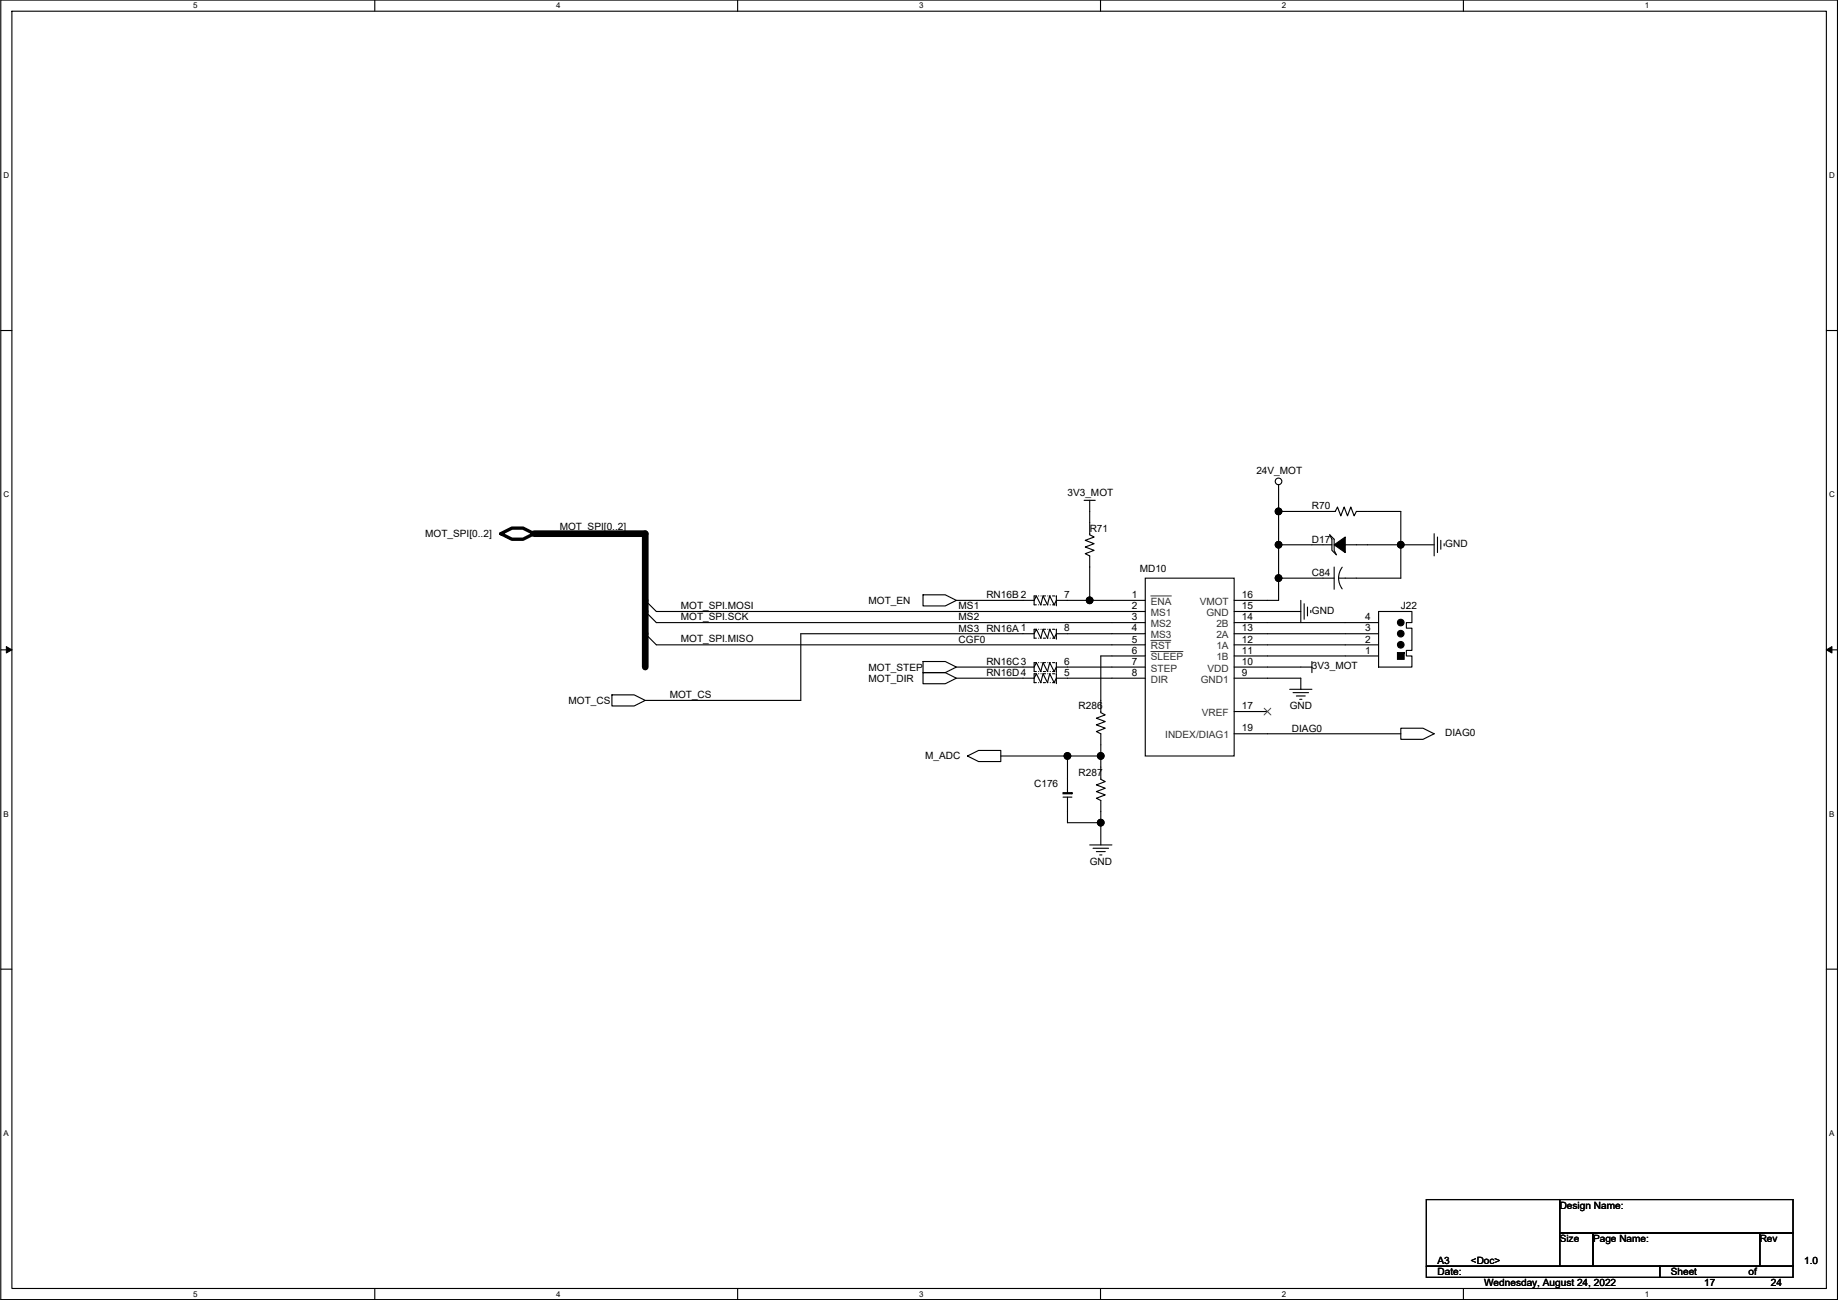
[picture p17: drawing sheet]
<svg xmlns="http://www.w3.org/2000/svg" width="420mm" height="297mm" viewBox="0 0 420 297" stroke-linecap="round" stroke-linejoin="round" font-family="sans-serif">
<defs><g id="words">
<g font-size="2.3">
<text x="244" y="113.3">3V3_MOT</text>
<text x="287.2" y="108.2">24V_MOT</text>
<text x="299.9" y="116.4">R70</text>
<text x="97.2" y="122.7">MOT_SPI[0..2]</text>
<text x="127.9" y="121.1">MOT_SPI[0..2]</text>
<text x="249.1" y="121.5">R71</text>
<text x="299.9" y="124">D17</text>
<text x="330.4" y="125">GND</text>
<text x="260.5" y="130.6">MD10</text>
<text x="299.9" y="131.6">C84</text>
<text x="198.6" y="138">MOT_EN</text>
<text x="225.5" y="136.7">RN16B 2</text>
<text x="243.3" y="136.7">7</text>
<text x="258.8" y="136.7">1</text>
<text x="283.9" y="136.7">16</text>
<text x="155.6" y="139.1">MOT_SPI.MOSI</text>
<text x="155.6" y="141.6">MOT_SPI.SCK</text>
<text x="219.1" y="139.2">MS1</text>
<text x="219.1" y="141.8">MS2</text>
<text x="258.8" y="139.2">2</text>
<text x="258.8" y="141.7">3</text>
<text x="283.9" y="141.7">14</text>
<text x="283.9" y="139.2">15</text>
<text x="299.9" y="140.3">GND</text>
<text x="312.1" y="141.7">4</text>
<text x="320.2" y="139.2">J22</text>
<text x="155.6" y="146.7">MOT_SPI.MISO</text>
<text x="219.1" y="146.8">CGF0</text>
<text x="219.1" y="144.3">MS3</text>
<text x="225.5" y="144.3">RN16A 1</text>
<text x="243.3" y="144.3">8</text>
<text x="258.8" y="144.3">4</text>
<text x="258.8" y="146.8">5</text>
<text x="258.8" y="149.4">6</text>
<text x="283.9" y="149.4">11</text>
<text x="283.9" y="146.8">12</text>
<text x="283.9" y="144.3">13</text>
<text x="312.1" y="149.4">1</text>
<text x="312.1" y="146.8">2</text>
<text x="312.1" y="144.3">3</text>
<text x="198.6" y="153.2">MOT_STEP</text>
<text x="198.6" y="155.7">MOT_DIR</text>
<text x="225.5" y="151.9">RN16C3</text>
<text x="225.5" y="154.5">RN16D4</text>
<text x="243.3" y="151.9">6</text>
<text x="243.3" y="154.4">5</text>
<text x="258.8" y="151.9">7</text>
<text x="258.8" y="154.4">8</text>
<text x="283.9" y="151.9">10</text>
<text x="283.9" y="154.4">9</text>
<text x="299.9" y="153">3V3_MOT</text>
<text x="130" y="160.8">MOT_CS</text>
<text x="153.1" y="159.4">MOT_CS</text>
<text x="246.6" y="162.1">R286</text>
<text x="283.9" y="162.1">17</text>
<text x="283.9" y="167.1">19</text>
<text x="294.8" y="162.1">GND</text>
<text x="295.3" y="167.2">DIAG0</text>
<text x="211.5" y="173.5">M_ADC</text>
<text x="330.4" y="168.2">DIAG0</text>
<text x="236.4" y="179.9">C176</text>
<text x="246.6" y="177.3">R287</text>
<text x="249.1" y="197.7">GND</text>
<text x="356.5" y="276.1">Design Name:</text>
<text x="356.5" y="283.8">Size</text>
<text x="364.2" y="283.8">Page Name:</text>
<text x="402.3" y="283.8">Rev</text>
<text x="328.6" y="288.8">A3</text>
<text x="328.6" y="291.4">Date:</text>
<text x="336.2" y="288.8">&lt;Doc&gt;</text>
<text x="339.3" y="293.9">Wednesday, August 24, 2022</text>
<text x="381.9" y="291.4">Sheet</text>
<text x="389.6" y="293.9">17</text>
<text x="399.7" y="291.4">of</text>
<text x="404.8" y="293.9">24</text>
<text x="412.4" y="288.8">1.0</text>
</g>
<g font-size="2.3" fill="#333">
<text x="263.1" y="138.2">ENA</text>
<text x="263.1" y="140.8">MS1</text>
<text x="263.1" y="143.3">MS2</text>
<text x="274.2" y="138.2">VMOT</text>
<text x="275.8" y="140.8">GND</text>
<text x="278.1" y="143.3">2B</text>
<text x="263.1" y="145.8">MS3</text>
<text x="263.1" y="148.4">RST</text>
<text x="278.1" y="148.4">1A</text>
<text x="278.1" y="145.8">2A</text>
<text x="263.1" y="150.9">SLEEP</text>
<text x="263.1" y="153.5">STEP</text>
<text x="263.1" y="156">DIR</text>
<text x="274.5" y="156">GND1</text>
<text x="276" y="153.5">VDD</text>
<text x="278.1" y="150.9">1B</text>
<text x="274.8" y="163.6">VREF</text>
<text x="266.4" y="168.7">INDEX/DIAG1</text>
</g>
<g font-size="1.8">
<text x="44.2" y="1.9">5</text>
<text x="127.1" y="1.9">4</text>
<text x="210.1" y="1.9">3</text>
<text x="293" y="1.9">2</text>
<text x="376" y="1.9">1</text>
<text x=".8" y="40.7">D</text>
<text x="418.1" y="40.7">D</text>
<text x=".8" y="113.6">C</text>
<text x="418.1" y="113.6">C</text>
<text x=".8" y="186.6">B</text>
<text x="418.1" y="186.6">B</text>
<text x=".8" y="259.5">A</text>
<text x="418.1" y="259.5">A</text>
<text x="44.2" y="296.3">5</text>
<text x="127.1" y="296.3">4</text>
<text x="210.1" y="296.3">3</text>
<text x="293" y="296.3">2</text>
<text x="376" y="296.3">1</text>
</g>
</g></defs>
<path d="M.2 0h419.8v296.9h-419.8zM2.7 2.6h414.8v291.8h-414.8z" fill="none" stroke="#000" stroke-width=".25"/>
<g fill="#fff">
<path d="M44.2 .3h1v2h-1z"/>
<path d="M44.2 294.7h1v2h-1z"/>
</g>
<path d="M85.7 0v2.6M85.7 294.4v2.5" fill="none" stroke="#000" stroke-width=".25"/>
<g fill="#fff">
<path d="M127.1 .3h1v2h-1z"/>
<path d="M127.1 294.7h1v2h-1z"/>
</g>
<path d="M168.6 0v2.6M168.6 294.4v2.5" fill="none" stroke="#000" stroke-width=".25"/>
<g fill="#fff">
<path d="M210.1 .3h1v2h-1z"/>
<path d="M210.1 294.7h1v2h-1z"/>
</g>
<path d="M251.6 0v2.6M251.6 294.4v2.5" fill="none" stroke="#000" stroke-width=".25"/>
<g fill="#fff">
<path d="M293 .3h1v2h-1z"/>
<path d="M293 294.7h1v2h-1z"/>
</g>
<path d="M334.5 0v2.6M334.5 294.4v2.5" fill="none" stroke="#000" stroke-width=".25"/>
<g fill="#fff">
<path d="M376 .3h1v2h-1z"/>
<path d="M376 294.7h1v2h-1z"/>
<path d="M.8 39h1.3v2.1h-1.3z"/>
<path d="M418.1 39h1.3v2.1h-1.3z"/>
<path d="M.8 112h1.3v2h-1.3z"/>
<path d="M418.1 112h1.3v2h-1.3z"/>
</g>
<path d="M.2 75.5h2.5M417.5 75.5h2.5" fill="none" stroke="#000" stroke-width=".25"/>
<g fill="#fff">
<path d="M.8 185h1.2v2h-1.2z"/>
<path d="M418.1 185h1.2v2h-1.2z"/>
</g>
<path d="M.2 148.5h2.5M417.5 148.5h2.5" fill="none" stroke="#000" stroke-width=".25"/>
<path d="M1.4 147.7l1.3 .8-1.3 .7zM417.5 148.5l1.3-.8v1.5z" fill="#000" stroke="#000" stroke-width=".23"/>
<g fill="#fff">
<path d="M.8 257.9h1.2v2h-1.2z"/>
<path d="M418.1 257.9h1.2v2h-1.2z"/>
</g>
<g fill="none" stroke="#000" stroke-width=".25">
<path d="M247.8 114.3h2.6M249.1 114.3v7.9l1 .5-2 .8 2 .7-2 .8 2 .8-2 .7 1 .5v10.2M292.3 116.9h12.9l.5-1.1 .8 2.1 .8-2.1 .7 2.1 .8-2.1 .8 2.1 .5-1h10.1v7.6M292.3 110.8v6.1M292.3 116.9v7.6M147.5 137.2l2.5 2.5h111.8M147.5 139.7l2.5 2.6h111.8M211 135.9h5.1l2.5 1.3-2.5 1.3h-5.1zM236.4 136.2v2M241.5 136.2v2M249.1 137.2h12.7M249.1 137.2h-7.6l-.5 1-1-2-.6 2-1-2-.5 2-1-2-.5 1h-17.8"/>
<path d="M261.8 132.1h20.3v40.6h-20.3zM282.1 139.7h15.3M292.3 124.5h12.2M292.3 132.1h12.7M292.3 132.1v5.1h-10.2M292.3 124.5v7.6M297.4 137.2v5.1M298.1 137.9v3.6M298.9 138.7v2M299.6 139.5v.5M304 122.2l1 1v2.6l.5 1-1-1v-2.6zM305 129.6v5"/>
<path d="M306.8 129.6a4.1 4.1 0 0 0 0 5M315.1 139.7h7.7v2.6h-1.3v1.2h1.3v5.1h-1.3v1.3h1.3v2.5h-7.7zM320.2 124.5h7.6M320.2 124.5h-12.7M320.2 124.5v7.6h-14.2M327.8 121.9v5.1M328.6 122.7v3.6M329.4 123.5v2M330.1 124.2v.5M139.9 158.8h5.1l2.5 1.2-2.5 1.3h-5.1zM147.5 144.8l2.5 2.5h111.8M211 151.2h5.1l2.5 1.2-2.5 1.3h-5.1z"/>
<path d="M211 153.7h5.1l2.5 1.3-2.5 1.2h-5.1zM218.6 152.4h17.8l.5-1 1 2 .5-2 1 2 .6-2 1 2 .5-1h20.3M218.6 155h17.8l.5-1.1 1 2.1 .5-2.1 1 2.1 .6-2.1 1 2.1 .5-1h20.3M236.4 151.4v2M236.4 143.8v2M236.4 153.9v2.1M241.5 151.4v2M241.5 143.8v2M241.5 153.9v2.1M261.8 144.8h-20.3l-.5 1-1-2-.6 2-1-2-.5 2-1-2-.5 1h-53.3v15.2h-35.6M261.8 149.9h-10.2v12.9l1.1 .5-2.1 .8 2.1 .8-2.1 .7 2.1 .8-2.1 .8 1 .5v5M282.1 152.4h17.8"/>
<path d="M282.1 149.9h33M282.1 147.3h33M282.1 144.8h33M282.1 142.3h33M282.1 155h15.3v2.5M294.8 157.5h5.1M295.6 158.3h3.5M296.3 159h2.1M297.1 159.8h.5M299.9 151.2v2.5M221.2 172.7l2.5-1.2h5.1v2.5h-5.1zM228.8 172.7h15.2"/>
<path d="M244 172.7h7.6M244 172.7v8.4M251.6 172.7v5.4l1.1 .5-2.1 .7 2.1 .8-2.1 .8 2.1 .7-2.1 .8 1 .5v5.1M282.1 162.6h7.6M282.1 167.7h38.1M320.2 166.4h5.1l2.5 1.3-2.5 1.2h-5.1zM243 182.1h2M244 182.1v5.9h7.6M249.1 193.1h5.1M249.9 193.8h3.5M250.6 194.6h2.1M251.4 195.3h.5"/>
<path d="M251.6 188v5.1M.2 221.4h2.5M417.5 221.4h2.5M326.1 274.1h30.4v15.2h-30.4zM356.5 274.1h53.4v7.6h-53.4zM326.1 289.3h53.3v2.6h-53.3zM356.5 281.7h7.7v7.6h-7.7zM364.2 281.7h38.1v7.6h-38.1zM379.4 289.3h30.5v2.6h-30.5zM402.3 281.7h7.6v7.6h-7.6z"/>
<circle cx="292.3" cy="110" r=".76"/>
</g>
<path d="M114.5 121.9l2.5-1.2h2.6l2.5 1.2-2.5 1.3h-2.6z" fill="none" stroke="#000" stroke-width=".76"/>
<g fill="none" stroke="#000" stroke-width=".25" stroke-dasharray=".5 .5 0 .5 0 .5">
<path d="M236.4 136.2h5.1M236.4 138.2h5.1M241.5 136.2h.1M241.5 138.2h.1M236.4 151.4h5.1M236.4 153.4h5.1M236.4 143.8h5.1M236.4 145.8h5.1M236.4 153.9h5.1M236.4 156h5.1M241.5 151.4h.1M241.5 153.4h.1"/>
<path d="M241.5 143.8h.1M241.5 145.8h.1M241.5 153.9h.1M241.5 156h.1"/>
</g>
<g fill="#000" stroke="#000" stroke-width=".25">
<path d="M305 124.5l2.5-1.8v3.6z" fill-rule="evenodd"/>
<path d="M319.5 149.1v1.5h1.5v-1.5z" fill-rule="evenodd"/>
<path d="M243 181.1v.3h2v-.3z" fill-rule="evenodd"/>
<circle cx="292.3" cy="116.8" r=".76"/>
<circle cx="249.1" cy="137.2" r=".76"/>
<circle cx="292.3" cy="132.1" r=".76"/>
<circle cx="292.3" cy="124.5" r=".76"/>
<circle cx="320.2" cy="124.5" r=".76"/>
<circle cx="320.2" cy="142.2" r=".76"/>
<circle cx="320.2" cy="144.8" r=".76"/>
<circle cx="320.2" cy="147.3" r=".76"/>
<circle cx="244" cy="172.7" r=".76"/>
<circle cx="251.6" cy="172.7" r=".76"/>
<circle cx="251.6" cy="188" r=".76"/>
</g>
<path d="M263.1 136.2h4.7M263.1 146.3h4.6M263.1 148.9h7.3" fill="none" stroke="#333" stroke-width=".23"/>
<path d="M289 161.8l1.5 1.6M290.5 161.8l-1.5 1.6" fill="none" stroke="#4c4c4c" stroke-width=".23"/>
<path d="M122.1 121.9h25.4v30.5" fill="none" stroke="#000" stroke-width="1.5"/>
<use href="#words"/>
</svg>
